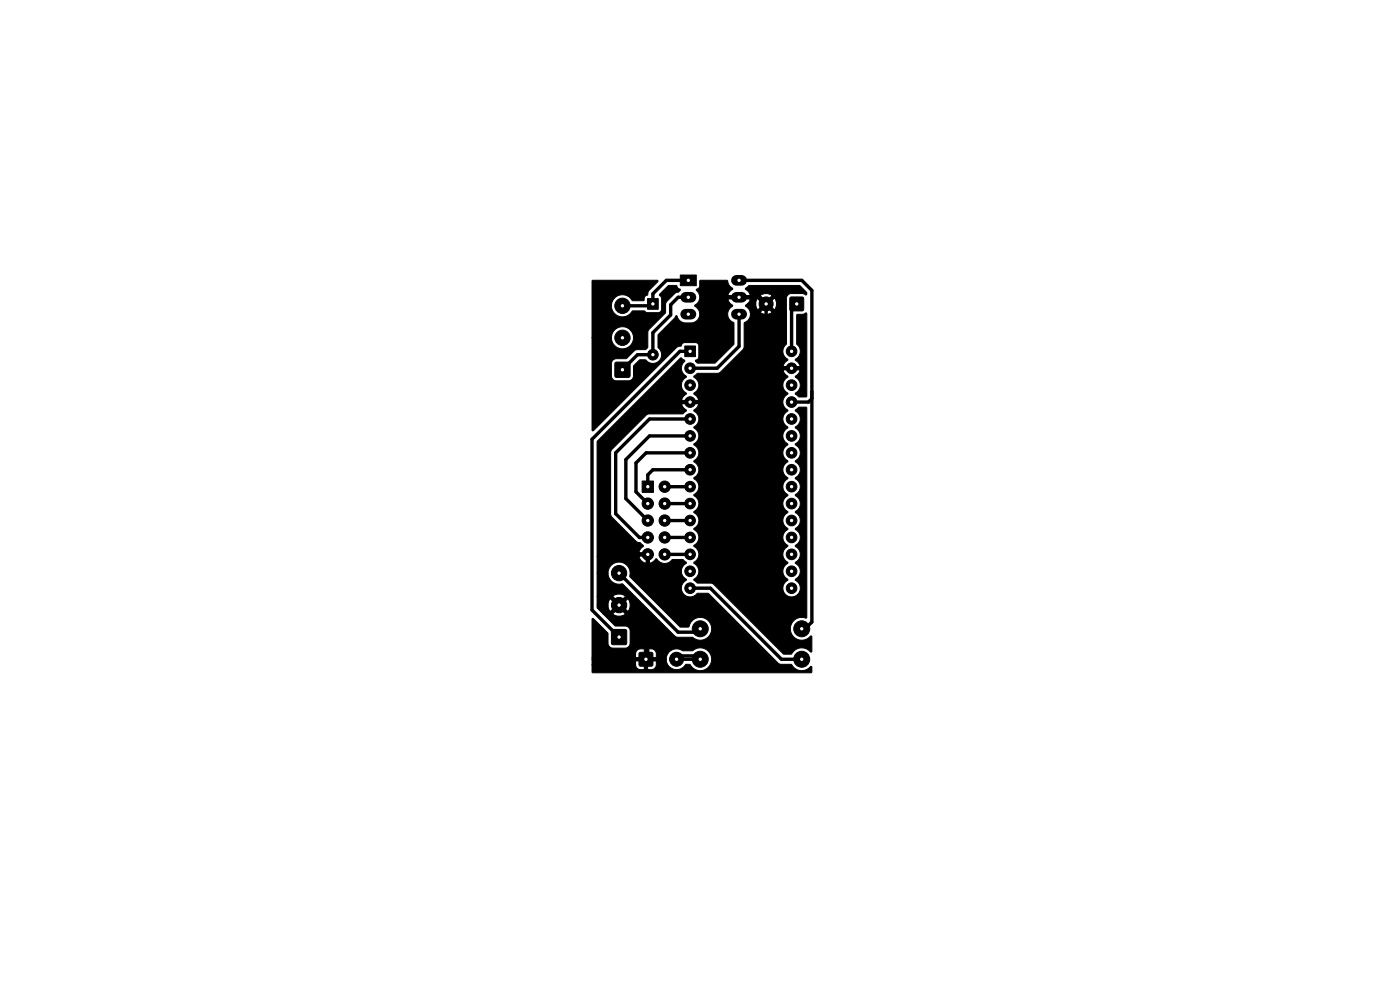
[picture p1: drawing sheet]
<svg xmlns="http://www.w3.org/2000/svg" width="210mm" height="148mm" viewBox="0 0 210 148" stroke-linecap="round" stroke-linejoin="round" font-family="sans-serif">
<g fill="#000" stroke="#000" stroke-width=".15">
<path d="M92.4 54.4h2.2v2.2h-2.2zM97.3 44.8h1.6v1.6h-1.6zM88.9 42.1h9.9v.2l-1.4 1.4-.1 .6h-.1a.62 .62 0 0 0-.5 .8h-1.7a1.67 1.67 0 0 0-2.6-.5 1.67 1.67 0 0 0 0 2.6 1.67 1.67 0 0 0 2.6-.5h1.7l.5 .2h1.9l.3-.4v-1.7l-.4-.5 .1-.1 1.3-1.3h1.2l.2 .3 .4 .3-.3 .4-.5 .1-1.3 1.3-.1 .4-.1 1.3-2.5 2.5-.1 .4v2.3l-.3 .3-1.6 .1-1.4 1.2-1.6 .1a.75 .75 0 0 0-.6 .7v2a.75 .75 0 0 0 .7 .6h1.9l.5-.2 .2-.4 .1-1.7 .9-.9 .9 .1a1.33 1.33 0 0 0 2 0 1.33 1.33 0 0 0-.2-2v-1.9l2.6-2.7a.14 .14 0 0 1 .2-.1 .14 .14 0 0 1 .1 .2 1.3 1.3 0 0 0 1.2 .9h.9a1.31 1.31 0 0 0 1.2-1 1.31 1.31 0 0 0-.6-1.5 .26 .26 0 0 1 .2-.4 1.31 1.31 0 0 0 0-2v-.2l.3-.2 .2-.2 .1-.9h4h.1l.2 .6 .5 .7-.4 .4-.3 .6h4.9l.9 .9 .9-.9a1.5 1.5 0 0 0-1.8 0h-1.5l-.3-.6-.3-.3a.14 .14 0 0 1-.2-.1 .14 .14 0 0 1 .1-.2l.5-.4h7.6l1.1 1.2-.1 .2-.1 .1-.5-.2h-1.8a.75 .75 0 0 0-.6 .7v6.8a1.43 1.43 0 0 0 .2 2.4l-.4 .4-.3 .6h2.6l-.2-.4-.6-.5v-.2a1.38 1.38 0 0 0 .2-2.3l.1-4.4h.9l.5-.2 .1 .1v12.4l-.2 .1h-1l-.3-.3a.26 .26 0 0 1-.2-.3 1.39 1.39 0 0 0-.1-2.5l.5-.4 .3-.6h-2.6l.3 .6 .3 .3a.16 .16 0 0 1 .1 .2 .16 .16 0 0 1-.1 .1 1.38 1.38 0 0 0 .1 2.4 1.43 1.43 0 0 0 0 2.5 1.43 1.43 0 0 0 0 2.6 1.38 1.38 0 0 0-.1 2.4l.1 .1-.1 .1a1.38 1.38 0 0 0 .1 2.4 1.38 1.38 0 0 0-.1 2.5l.1 .2a1.39 1.39 0 0 0-.7 1.2 1.39 1.39 0 0 0 .7 1.2l-.1 .2a1.38 1.38 0 0 0 .1 2.4 1.38 1.38 0 0 0-.1 2.4l.1 .2a1.39 1.39 0 0 0-.7 1.2 1.39 1.39 0 0 0 .7 1.2 1.43 1.43 0 0 0 0 2.6 1.43 1.43 0 0 0 0 2.5 1.33 1.33 0 0 0-.7 1.7 1.33 1.33 0 0 0 1.7 .8 1.33 1.33 0 0 0 .8-1.7l-.2-.3-.5-.4v-.1a1.39 1.39 0 0 0 .8-1.3 1.39 1.39 0 0 0-.8-1.2 1.43 1.43 0 0 0 0-2.6 1.43 1.43 0 0 0 0-2.5l.1-.1a1.38 1.38 0 0 0-.1-2.4 1.38 1.38 0 0 0 .1-2.4l-.1-.2a1.39 1.39 0 0 0 .8-1.3 1.39 1.39 0 0 0-.8-1.2l.1-.1a1.38 1.38 0 0 0-.1-2.5 1.38 1.38 0 0 0 .1-2.4l-.1-.1 .1-.1a1.38 1.38 0 0 0-.1-2.4 1.43 1.43 0 0 0 0-2.6l.6-.5 1.2 .1v31.5l-.2 .1a1.72 1.72 0 0 0-2.1 .8 1.72 1.72 0 0 0 .6 2.3 1.72 1.72 0 0 0 2.3-.4l.1 .1v2.2l-.2 .1-.3-.3a1.8 1.8 0 0 0-2.6 .6h-1.2l-10.5-10.5-.3-.2h-2l-.3-.2a.26 .26 0 0 1-.2-.4 1.38 1.38 0 0 0-.1-2.4 1.43 1.43 0 0 0 0-2.6 1.43 1.43 0 0 0 0-2.5l.1-.1a1.38 1.38 0 0 0-.1-2.4 1.38 1.38 0 0 0 .1-2.4l-.1-.2a1.39 1.39 0 0 0 .8-1.3 1.39 1.39 0 0 0-.8-1.2l.1-.1a1.38 1.38 0 0 0-.1-2.5 1.38 1.38 0 0 0 .1-2.4l-.1-.1 .1-.1a1.38 1.38 0 0 0-.1-2.4 1.43 1.43 0 0 0 0-2.6l.5-.4 .2-.6h-2.5l.2 .6 .5 .4-.5 .5h-5l-.4 .1-5.3 5.2-.2 .3 .1 9.7 3.7 3.8 .3 .2 .4 .1 .4 .4-.5 .6-.1 .5h1.5v1.6l.5-.2 .5-.5h.1a1.42 1.42 0 0 0 2.4 .1h1.5l.6 .4v.2a1.39 1.39 0 0 0-.8 1.2 1.39 1.39 0 0 0 .8 1.2 1.36 1.36 0 0 0-.5 2.1 1.36 1.36 0 0 0 2.2 0h1.6l10.5 10.5 .4 .1h1.5l.2 .2a1.71 1.71 0 0 0 1.5 .8l.5-.1 .5-.3a.24 .24 0 0 1 .2-.2 .24 .24 0 0 1 .2 .1v.7l-.1 .1h-32.8l-.1-.1v-1.1h6.6l.1 .4 .6 .3h1.8l.4-.3 .2-.4v-.6h-1.3v1.3h-.5l-.1-1.3h-1.2v.6h-6.6v-.8h11.1l.1 .4 .2 .5a1.56 1.56 0 0 0 2.4 .2l.3-.4h.6l.1 .2a1.71 1.71 0 0 0 1.5 .8l.5-.1a1.72 1.72 0 0 0 .9-2.5 1.72 1.72 0 0 0-2.6-.4h-1.5a1.55 1.55 0 0 0-1.8 0l-.2 .2a1.56 1.56 0 0 0-.5 1.1h-11.1v-.3h9.7l-.1-.9-.2-.2-.4-.2h-.6v1.3h-.5l-.1-1.3h-.6l-.4 .2-.2 .4v.7h-6.6l.1-5.9 .1 .1 2.2 2.1v1.7a.75 .75 0 0 0 .7 .6h2a.76 .76 0 0 0 .6-.7v-1.9l-.1-.4-.5-.3h-1.6l-1.8-1.8h1.4a1.62 1.62 0 0 0 1.9 0l-.9-1-1 1h-1.4l-.9-.9v-.5h1.6l.1 .6 .2 .4 1-1h.7l1 1a1.61 1.61 0 0 0 0-1.9l-1 .9h-.7l-1-.9-.2 .4-.1 .5h-1.6v-1.3h2.3l1 1 .9-1a1.61 1.61 0 0 0-1.9 0h-2.3v-3.5h1.6v.3a1.76 1.76 0 0 0 2.2 1.4l7.9 7.8 .4 .2h2.2a1.73 1.73 0 0 0 2.6-.4 1.73 1.73 0 0 0-.8-2.5 1.73 1.73 0 0 0-2.3 1.3h-1.4l-7.5-7.5a1.69 1.69 0 0 0-1.3-2.2 1.69 1.69 0 0 0-2 1.6h-1.6v-2.5h6.3v.1a1.28 1.28 0 0 0 1 .9v-1h-7.3v-17.2l12.5-12.6h.1l.6 .5a1.41 1.41 0 0 0 .2 2.3 1.43 1.43 0 0 0 0 2.6l-.5 .4-.2 .6h2.5l-.1-.4-.6-.5v-.2a1.39 1.39 0 0 0 0-2.5l.6-.5h3.2l3.5-3.4 .3-.5v-3.6v-.1a1.31 1.31 0 0 0 .9-1.5h1.5a1.52 1.52 0 0 0 1.8 0l-.9-.9-.9 .9h-1.5l-.2-.4-.4-.4a.16 .16 0 0 1-.1-.2 .16 .16 0 0 1 .1-.1l.1-.2h1.3l.1 .5 .2 .4 .9-.9h.7l.9 .9a1.48 1.48 0 0 0 0-1.8l-.9 .9h-.7l-.9-.9-.2 .4-.1 .5h-1.3l.3-.3 .2-.4h-3.4l.3 .6 .4 .3-.1 .2a1.33 1.33 0 0 0-.6 1.3 1.33 1.33 0 0 0 .9 1.1v3.3l-2.8 2.8h-2.7l-.3-.4 .4-.2 .1-.3v-1.9l-.3-.3h-1.8a.57 .57 0 0 0-.5 .5l-.7 .2-12.6 12.6-.1-.1v-13.9h2.9a1.66 1.66 0 0 0 2.4 1.5 1.66 1.66 0 0 0 .3-2.8 1.66 1.66 0 0 0-2.7 1v.3h-2.9zM102.2 41.3h2.4v1.6h-2.4zM102.8 51.9h1.6v1.6h-1.6zM118.7 44.6h1.9v2h-1.9zM96.4 72.2h1.7v1.7h-1.7zM91.9 94.6h2.2v2.1h-2.2zM96 98h2v1.9h-2z"/>
<circle cx="93.5" cy="45.9" r="1.15"/>
<circle cx="93.5" cy="50.7" r="1.15"/>
<circle cx="98.1" cy="53.2" r=".8"/>
<circle cx="103.6" cy="55.3" r=".8"/>
<circle cx="103.6" cy="57.8" r=".8"/>
<circle cx="115.1" cy="45.6" r="1.05"/>
<circle cx="118.9" cy="55.3" r=".8"/>
<circle cx="118.9" cy="52.7" r=".8"/>
<circle cx="118.9" cy="57.8" r=".8"/>
<circle cx="97.3" cy="75.6" r=".85"/>
<circle cx="97.3" cy="78.1" r=".85"/>
<circle cx="99.8" cy="75.6" r=".85"/>
<circle cx="99.8" cy="73.1" r=".85"/>
<circle cx="99.8" cy="78.1" r=".85"/>
<circle cx="103.6" cy="70.5" r=".8"/>
<circle cx="103.6" cy="78.1" r=".8"/>
<circle cx="103.6" cy="65.4" r=".8"/>
<circle cx="103.6" cy="68" r=".8"/>
<circle cx="103.6" cy="73.1" r=".8"/>
<circle cx="103.6" cy="75.6" r=".8"/>
<circle cx="103.6" cy="62.9" r=".8"/>
<circle cx="103.6" cy="60.4" r=".8"/>
<circle cx="118.9" cy="73.1" r=".8"/>
<circle cx="118.9" cy="68" r=".8"/>
<circle cx="118.9" cy="75.6" r=".8"/>
<circle cx="118.9" cy="65.4" r=".8"/>
<circle cx="118.9" cy="62.9" r=".8"/>
<circle cx="118.9" cy="70.5" r=".8"/>
<circle cx="118.9" cy="78.1" r=".8"/>
<circle cx="118.9" cy="60.4" r=".8"/>
<circle cx="93" cy="86" r="1.15"/>
<circle cx="93" cy="90.8" r="1.15"/>
<circle cx="97.3" cy="80.7" r=".85"/>
<circle cx="97.3" cy="83.2" r=".85"/>
<circle cx="99.8" cy="80.7" r=".85"/>
<circle cx="99.8" cy="83.2" r=".85"/>
<circle cx="101.6" cy="99" r="1.05"/>
<circle cx="103.6" cy="88.3" r=".8"/>
<circle cx="103.6" cy="83.2" r=".8"/>
<circle cx="103.6" cy="80.7" r=".8"/>
<circle cx="103.6" cy="85.8" r=".8"/>
<circle cx="105.2" cy="99" r="1.2"/>
<circle cx="105.2" cy="94.4" r="1.2"/>
<circle cx="118.9" cy="83.2" r=".8"/>
<circle cx="118.9" cy="88.3" r=".8"/>
<circle cx="118.9" cy="85.8" r=".8"/>
<circle cx="118.9" cy="80.7" r=".8"/>
<circle cx="120.4" cy="94.4" r="1.2"/>
<circle cx="120.4" cy="99" r="1.2"/>
</g>
<path d="M103 44.6h.8M103 47.2h.8M110.6 44.6h.8M110.6 47.2h.8M110.6 42.1h.8" fill="none" stroke="#000" stroke-width="1.6"/>
<g fill="none" stroke="#000" stroke-width=".51">
<path d="M103.4 42.1h-3.3l-2 2v1.5l-.3 .3h-4.3M103.4 44.6h-1.6l-1.1 1.2v1.5l-2.6 2.6v3.3h-2.4l-2.2 2.3M103.6 52.7h-1.5l-13.2 13.2v25.7l4.1 4M111 47.2v4.8l-3.3 3.3h-4.1M111 42.1h9.4l1.5 1.5v49.8l-1.5 1.5M111 44.6h2.8l1 1h.3v8.4l1.2 1.3M116.3 55.3h2.6M116.3 55.3l-5 5.1h-13.2l-7.7 7.6v20.3l6.9 6.8v3.4M119.7 45.6l-.8 .8v6.3M121.9 59.9l-.5 .5h-2.5M90.4 78.6l4.6 4.6h2.3M99.8 73.1h3.8"/>
<path d="M99.8 78.1h3.8M99.8 75.6h.1M99.8 75.6h3.8M103.6 65.4h-6.1l-3.5 3.6v5.8l3.3 3.3M103.6 70.5h-5.5l-.8 .8v1.8M103.6 73.1h.1M103.6 68h-6.6l-1.5 1.5v4.3l1.8 1.8M103.6 78.1h.1M103.6 62.9h-6.1l-5 5.1v9.1l3.5 3.6h1.3M93 86l8.8 8.9h3.4M99.8 80.7h.1M99.8 80.7h3.8"/>
<path d="M101.6 98.5l.5 .5h3.1M101.9 98.5h3.3M103.6 83.2h-3.8M103.6 88.3h3.1l10.7 10.7h3"/>
</g>
<g fill="#fff" stroke="#fff" stroke-width=".15">
<circle cx="93" cy="95.6" r=".18"/>
<circle cx="93" cy="90.8" r=".18"/>
<circle cx="93" cy="86" r=".18"/>
<circle cx="103.6" cy="52.7" r=".18"/>
<circle cx="103.6" cy="55.3" r=".18"/>
<circle cx="103.6" cy="57.8" r=".18"/>
<circle cx="103.6" cy="60.4" r=".18"/>
<circle cx="103.6" cy="62.9" r=".18"/>
<circle cx="103.6" cy="65.4" r=".18"/>
<circle cx="103.6" cy="68" r=".18"/>
<circle cx="103.6" cy="70.5" r=".18"/>
<circle cx="103.6" cy="73.1" r=".18"/>
<circle cx="103.6" cy="75.6" r=".18"/>
<circle cx="103.6" cy="78.1" r=".18"/>
<circle cx="103.6" cy="80.7" r=".18"/>
<circle cx="103.6" cy="83.2" r=".18"/>
<circle cx="103.6" cy="85.8" r=".18"/>
<circle cx="103.6" cy="88.3" r=".18"/>
<circle cx="118.9" cy="88.3" r=".18"/>
<circle cx="118.9" cy="85.8" r=".18"/>
<circle cx="118.9" cy="83.2" r=".18"/>
<circle cx="118.9" cy="80.7" r=".18"/>
<circle cx="118.9" cy="78.1" r=".18"/>
<circle cx="118.9" cy="75.6" r=".18"/>
<circle cx="118.9" cy="73.1" r=".18"/>
<circle cx="118.9" cy="70.5" r=".18"/>
<circle cx="118.9" cy="68" r=".18"/>
<circle cx="118.9" cy="65.4" r=".18"/>
<circle cx="118.9" cy="62.9" r=".18"/>
<circle cx="118.9" cy="60.4" r=".18"/>
<circle cx="118.9" cy="57.8" r=".18"/>
<circle cx="118.9" cy="55.3" r=".18"/>
<circle cx="118.9" cy="52.7" r=".18"/>
<circle cx="97" cy="99" r=".17"/>
<circle cx="101.6" cy="99" r=".18"/>
<circle cx="105.2" cy="99" r=".18"/>
<circle cx="120.4" cy="99" r=".18"/>
<circle cx="119.7" cy="45.6" r=".17"/>
<circle cx="115.1" cy="45.6" r=".17"/>
<circle cx="103.4" cy="42.1" r=".17"/>
<circle cx="103.4" cy="44.6" r=".17"/>
<circle cx="103.4" cy="47.2" r=".17"/>
<circle cx="111" cy="47.2" r=".17"/>
<circle cx="111" cy="44.6" r=".17"/>
<circle cx="111" cy="42.1" r=".17"/>
<circle cx="98.1" cy="45.6" r=".18"/>
<circle cx="98.1" cy="53.2" r=".18"/>
<circle cx="93.5" cy="55.5" r=".18"/>
<circle cx="93.5" cy="50.7" r=".18"/>
<circle cx="93.5" cy="45.9" r=".18"/>
<circle cx="105.2" cy="94.4" r=".18"/>
<circle cx="120.4" cy="94.4" r=".18"/>
<circle cx="97.3" cy="73.1" r=".17"/>
<circle cx="99.8" cy="73.1" r=".17"/>
<circle cx="97.3" cy="75.6" r=".17"/>
<circle cx="99.8" cy="75.6" r=".17"/>
<circle cx="97.3" cy="78.1" r=".17"/>
<circle cx="99.8" cy="78.1" r=".17"/>
<circle cx="97.3" cy="80.7" r=".17"/>
<circle cx="99.8" cy="80.7" r=".17"/>
<circle cx="97.3" cy="83.2" r=".17"/>
<circle cx="99.8" cy="83.2" r=".17"/>
</g>
</svg>
